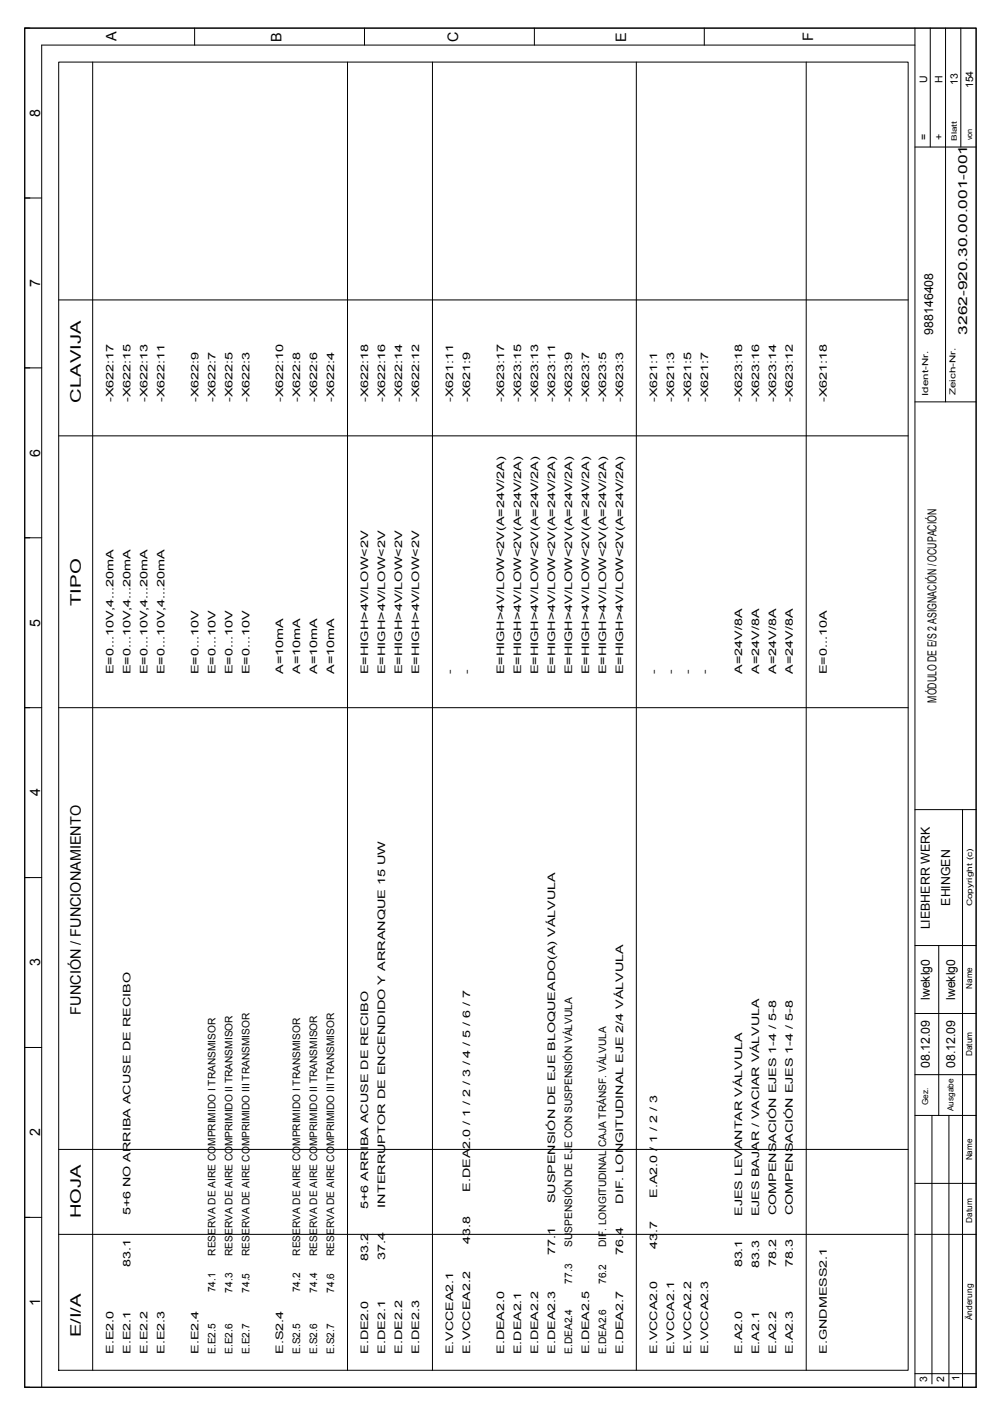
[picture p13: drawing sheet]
<svg xmlns="http://www.w3.org/2000/svg" width="210mm" height="297mm" viewBox="0 0 210 297" stroke-linecap="round" stroke-linejoin="round" font-family="sans-serif">
<defs><g id="words">
<g font-size="3.1">
<text x="24.7" y="8.7" transform="rotate(-90 24.7 8.7)">A</text>
<text x="59.7" y="8.8" transform="rotate(-90 59.7 8.8)">B</text>
<text x="97.1" y="8.9" transform="rotate(-90 97.1 8.9)">C</text>
<text x="132.8" y="8.8" transform="rotate(-90 132.8 8.8)">E</text>
<text x="172.4" y="8.7" transform="rotate(-90 172.4 8.7)">F</text>
<text x="8.5" y="24.8" transform="rotate(-90 8.5 24.8)">8</text>
<text x="8.5" y="60.8" transform="rotate(-90 8.5 60.8)">7</text>
<text x="17.2" y="85.4" transform="rotate(-90 17.2 85.4)">CLAVIJA</text>
<text x="8.5" y="96.8" transform="rotate(-90 8.5 96.8)">6</text>
<text x="17.2" y="128.5" transform="rotate(-90 17.2 128.5)">TIPO</text>
<text x="8.5" y="132.9" transform="rotate(-90 8.5 132.9)">5</text>
<text x="8.5" y="168.9" transform="rotate(-90 8.5 168.9)">4</text>
<text x="8.5" y="204.9" transform="rotate(-90 8.5 204.9)">3</text>
<text x="17.2" y="215.1" transform="rotate(-90 17.2 215.1)">FUNCIÓN / FUNCIONAMIENTO</text>
<text x="8.5" y="240.9" transform="rotate(-90 8.5 240.9)">2</text>
<text x="17.2" y="258.3" transform="rotate(-90 17.2 258.3)">HOJA</text>
<text x="8.5" y="276.8" transform="rotate(-90 8.5 276.8)">1</text>
<text x="17.2" y="283.5" transform="rotate(-90 17.2 283.5)">E/I/A</text>
</g>
<g font-size="2.6">
<text x="197.8" y="70.9" transform="rotate(-90 197.8 70.9)">988146408</text>
<text x="205" y="70.9" transform="rotate(-90 205 70.9)">3262-920.30.00.001-001</text>
<text x="198.6" y="149" transform="rotate(-90 198.6 149)">MÓDULO DE E/S 2 ASIGNACIÓN / OCUPACIÓN</text>
<text x="201.4" y="192" transform="rotate(-90 201.4 192)">EHINGEN</text>
<text x="197.1" y="197.1" transform="rotate(-90 197.1 197.1)">LIEBHERR WERK</text>
<text x="197.1" y="212" transform="rotate(-90 197.1 212)">lweklg0</text>
<text x="202.5" y="212" transform="rotate(-90 202.5 212)">lweklg0</text>
<text x="197.1" y="226.5" transform="rotate(-90 197.1 226.5)">08.12.09</text>
<text x="202.5" y="226.5" transform="rotate(-90 202.5 226.5)">08.12.09</text>
</g>
<g font-size="2.2">
<text x="196.6" y="17.6" transform="rotate(-90 196.6 17.6)">U</text>
<text x="199.8" y="17.6" transform="rotate(-90 199.8 17.6)">H</text>
<text x="203.1" y="18.1" transform="rotate(-90 203.1 18.1)">13</text>
<text x="206.3" y="18.7" transform="rotate(-90 206.3 18.7)">154</text>
<text x="196.6" y="29.6" transform="rotate(-90 196.6 29.6)">=</text>
<text x="199.8" y="29.6" transform="rotate(-90 199.8 29.6)">+</text>
<text x="24" y="85.3" transform="rotate(-90 24 85.3)">-X622:17</text>
<text x="27.7" y="85.3" transform="rotate(-90 27.7 85.3)">-X622:15</text>
<text x="31.3" y="85.3" transform="rotate(-90 31.3 85.3)">-X622:13</text>
<text x="34.9" y="85.3" transform="rotate(-90 34.9 85.3)">-X622:11</text>
<text x="42.1" y="85.3" transform="rotate(-90 42.1 85.3)">-X622:9</text>
<text x="45.7" y="85.3" transform="rotate(-90 45.7 85.3)">-X622:7</text>
<text x="49.3" y="85.3" transform="rotate(-90 49.3 85.3)">-X622:5</text>
<text x="52.9" y="85.3" transform="rotate(-90 52.9 85.3)">-X622:3</text>
<text x="60.1" y="85.3" transform="rotate(-90 60.1 85.3)">-X622:10</text>
<text x="63.7" y="85.3" transform="rotate(-90 63.7 85.3)">-X622:8</text>
<text x="67.3" y="85.3" transform="rotate(-90 67.3 85.3)">-X622:6</text>
<text x="70.9" y="85.3" transform="rotate(-90 70.9 85.3)">-X622:4</text>
<text x="78.1" y="85.3" transform="rotate(-90 78.1 85.3)">-X622:18</text>
<text x="81.7" y="85.3" transform="rotate(-90 81.7 85.3)">-X622:16</text>
<text x="85.3" y="85.3" transform="rotate(-90 85.3 85.3)">-X622:14</text>
<text x="88.9" y="85.3" transform="rotate(-90 88.9 85.3)">-X622:12</text>
<text x="96.1" y="85.3" transform="rotate(-90 96.1 85.3)">-X621:11</text>
<text x="99.7" y="85.3" transform="rotate(-90 99.7 85.3)">-X621:9</text>
<text x="106.9" y="85.3" transform="rotate(-90 106.9 85.3)">-X623:17</text>
<text x="110.5" y="85.3" transform="rotate(-90 110.5 85.3)">-X623:15</text>
<text x="114.1" y="85.3" transform="rotate(-90 114.1 85.3)">-X623:13</text>
<text x="117.7" y="85.3" transform="rotate(-90 117.7 85.3)">-X623:11</text>
<text x="121.3" y="85.3" transform="rotate(-90 121.3 85.3)">-X623:9</text>
<text x="124.9" y="85.3" transform="rotate(-90 124.9 85.3)">-X623:7</text>
<text x="128.5" y="85.3" transform="rotate(-90 128.5 85.3)">-X623:5</text>
<text x="132.1" y="85.3" transform="rotate(-90 132.1 85.3)">-X623:3</text>
<text x="139.3" y="85.3" transform="rotate(-90 139.3 85.3)">-X621:1</text>
<text x="142.9" y="85.3" transform="rotate(-90 142.9 85.3)">-X621:3</text>
<text x="146.5" y="85.3" transform="rotate(-90 146.5 85.3)">-X621:5</text>
<text x="150.1" y="85.3" transform="rotate(-90 150.1 85.3)">-X621:7</text>
<text x="157.3" y="85.3" transform="rotate(-90 157.3 85.3)">-X623:18</text>
<text x="160.9" y="85.3" transform="rotate(-90 160.9 85.3)">-X623:16</text>
<text x="164.5" y="85.3" transform="rotate(-90 164.5 85.3)">-X623:14</text>
<text x="168.1" y="85.3" transform="rotate(-90 168.1 85.3)">-X623:12</text>
<text x="175.3" y="85.3" transform="rotate(-90 175.3 85.3)">-X621:18</text>
<text x="24" y="143" transform="rotate(-90 24 143)">E=0...10V,4...20mA</text>
<text x="27.7" y="143" transform="rotate(-90 27.7 143)">E=0...10V,4...20mA</text>
<text x="31.3" y="143" transform="rotate(-90 31.3 143)">E=0...10V,4...20mA</text>
<text x="34.9" y="143" transform="rotate(-90 34.9 143)">E=0...10V,4...20mA</text>
<text x="42.1" y="143" transform="rotate(-90 42.1 143)">E=0...10V</text>
<text x="45.7" y="143" transform="rotate(-90 45.7 143)">E=0...10V</text>
<text x="49.3" y="143" transform="rotate(-90 49.3 143)">E=0...10V</text>
<text x="52.9" y="143" transform="rotate(-90 52.9 143)">E=0...10V</text>
<text x="60.1" y="142.8" transform="rotate(-90 60.1 142.8)">A=10mA</text>
<text x="63.7" y="142.8" transform="rotate(-90 63.7 142.8)">A=10mA</text>
<text x="67.3" y="142.8" transform="rotate(-90 67.3 142.8)">A=10mA</text>
<text x="70.9" y="142.8" transform="rotate(-90 70.9 142.8)">A=10mA</text>
<text x="78.1" y="143" transform="rotate(-90 78.1 143)">E=HIGH&gt;4V/LOW&lt;2V</text>
<text x="81.7" y="143" transform="rotate(-90 81.7 143)">E=HIGH&gt;4V/LOW&lt;2V</text>
<text x="85.3" y="143" transform="rotate(-90 85.3 143)">E=HIGH&gt;4V/LOW&lt;2V</text>
<text x="88.9" y="143" transform="rotate(-90 88.9 143)">E=HIGH&gt;4V/LOW&lt;2V</text>
<text x="96.1" y="142.9" transform="rotate(-90 96.1 142.9)">-</text>
<text x="99.7" y="142.9" transform="rotate(-90 99.7 142.9)">-</text>
<text x="106.9" y="143" transform="rotate(-90 106.9 143)">E=HIGH&gt;4V/LOW&lt;2V(A=24V/2A)</text>
<text x="110.5" y="143" transform="rotate(-90 110.5 143)">E=HIGH&gt;4V/LOW&lt;2V(A=24V/2A)</text>
<text x="114.1" y="143" transform="rotate(-90 114.1 143)">E=HIGH&gt;4V/LOW&lt;2V(A=24V/2A)</text>
<text x="117.7" y="143" transform="rotate(-90 117.7 143)">E=HIGH&gt;4V/LOW&lt;2V(A=24V/2A)</text>
<text x="121.3" y="143" transform="rotate(-90 121.3 143)">E=HIGH&gt;4V/LOW&lt;2V(A=24V/2A)</text>
<text x="124.9" y="143" transform="rotate(-90 124.9 143)">E=HIGH&gt;4V/LOW&lt;2V(A=24V/2A)</text>
<text x="128.5" y="143" transform="rotate(-90 128.5 143)">E=HIGH&gt;4V/LOW&lt;2V(A=24V/2A)</text>
<text x="132.1" y="143" transform="rotate(-90 132.1 143)">E=HIGH&gt;4V/LOW&lt;2V(A=24V/2A)</text>
<text x="139.3" y="142.9" transform="rotate(-90 139.3 142.9)">-</text>
<text x="142.9" y="142.9" transform="rotate(-90 142.9 142.9)">-</text>
<text x="146.5" y="142.9" transform="rotate(-90 146.5 142.9)">-</text>
<text x="150.1" y="142.9" transform="rotate(-90 150.1 142.9)">-</text>
<text x="157.3" y="142.8" transform="rotate(-90 157.3 142.8)">A=24V/8A</text>
<text x="160.9" y="142.8" transform="rotate(-90 160.9 142.8)">A=24V/8A</text>
<text x="164.5" y="142.8" transform="rotate(-90 164.5 142.8)">A=24V/8A</text>
<text x="168.1" y="142.8" transform="rotate(-90 168.1 142.8)">A=24V/8A</text>
<text x="175.3" y="143" transform="rotate(-90 175.3 143)">E=0...10A</text>
<text x="27.7" y="257.7" transform="rotate(-90 27.7 257.7)">5+6 NO ARRIBA ACUSE DE RECIBO</text>
<text x="78.1" y="256.3" transform="rotate(-90 78.1 256.3)">5+6 ARRIBA ACUSE DE RECIBO</text>
<text x="81.7" y="256.1" transform="rotate(-90 81.7 256.1)">INTERRUPTOR DE ENCENDIDO Y ARRANQUE 15 UW</text>
<text x="99.7" y="252.7" transform="rotate(-90 99.7 252.7)">E.DEA2.0 / 1 / 2 / 3 / 4 / 5 / 6 / 7</text>
<text x="117.7" y="255.1" transform="rotate(-90 117.7 255.1)">SUSPENSIÓN DE EJE BLOQUEADO(A) VÁLVULA</text>
<text x="132.1" y="255.2" transform="rotate(-90 132.1 255.2)">DIF. LONGITUDINAL EJE 2/4 VÁLVULA</text>
<text x="139.3" y="253.9" transform="rotate(-90 139.3 253.9)">E.A2.0 / 1 / 2 / 3</text>
<text x="157.3" y="257.8" transform="rotate(-90 157.3 257.8)">EJES LEVANTAR VÁLVULA</text>
<text x="160.9" y="257.9" transform="rotate(-90 160.9 257.9)">EJES BAJAR / VACIAR VÁLVULA</text>
<text x="164.5" y="257.7" transform="rotate(-90 164.5 257.7)">COMPENSACIÓN EJES 1-4 / 5-8</text>
<text x="168.1" y="257.7" transform="rotate(-90 168.1 257.7)">COMPENSACIÓN EJES 1-4 / 5-8</text>
<text x="99.7" y="263.6" transform="rotate(-90 99.7 263.6)">43.8</text>
<text x="27.7" y="268.7" transform="rotate(-90 27.7 268.7)">83.1</text>
<text x="45.7" y="266.3" transform="rotate(-90 45.7 266.3)">RESERVA DE AIRE COMPRIMIDO I TRANSMISOR</text>
<text x="49.3" y="266.3" transform="rotate(-90 49.3 266.3)">RESERVA DE AIRE COMPRIMIDO II TRANSMISOR</text>
<text x="52.9" y="266.3" transform="rotate(-90 52.9 266.3)">RESERVA DE AIRE COMPRIMIDO III TRANSMISOR</text>
<text x="63.7" y="266.3" transform="rotate(-90 63.7 266.3)">RESERVA DE AIRE COMPRIMIDO I TRANSMISOR</text>
<text x="67.3" y="266.3" transform="rotate(-90 67.3 266.3)">RESERVA DE AIRE COMPRIMIDO II TRANSMISOR</text>
<text x="70.9" y="266.3" transform="rotate(-90 70.9 266.3)">RESERVA DE AIRE COMPRIMIDO III TRANSMISOR</text>
<text x="78.1" y="267.3" transform="rotate(-90 78.1 267.3)">83.2</text>
<text x="81.7" y="267.1" transform="rotate(-90 81.7 267.1)">37.4</text>
<text x="117.7" y="266.1" transform="rotate(-90 117.7 266.1)">77.1</text>
<text x="121.3" y="264.3" transform="rotate(-90 121.3 264.3)">SUSPENSIÓN DE EJE CON SUSPENSIÓN VÁLVULA</text>
<text x="128.5" y="264.4" transform="rotate(-90 128.5 264.4)">DIF. LONGITUDINAL CAJA TRÁNSF. VÁLVULA</text>
<text x="132.1" y="266.2" transform="rotate(-90 132.1 266.2)">76.4</text>
<text x="139.3" y="264.9" transform="rotate(-90 139.3 264.9)">43.7</text>
<text x="157.3" y="268.7" transform="rotate(-90 157.3 268.7)">83.1</text>
<text x="160.9" y="268.8" transform="rotate(-90 160.9 268.8)">83.3</text>
<text x="164.5" y="268.6" transform="rotate(-90 164.5 268.6)">78.2</text>
<text x="168.1" y="268.6" transform="rotate(-90 168.1 268.6)">78.3</text>
<text x="45.7" y="274" transform="rotate(-90 45.7 274)">74.1</text>
<text x="49.3" y="274" transform="rotate(-90 49.3 274)">74.3</text>
<text x="52.9" y="274.1" transform="rotate(-90 52.9 274.1)">74.5</text>
<text x="63.7" y="274" transform="rotate(-90 63.7 274)">74.2</text>
<text x="67.3" y="274" transform="rotate(-90 67.3 274)">74.4</text>
<text x="70.9" y="274.1" transform="rotate(-90 70.9 274.1)">74.6</text>
<text x="121.3" y="272.2" transform="rotate(-90 121.3 272.2)">77.3</text>
<text x="128.5" y="272.2" transform="rotate(-90 128.5 272.2)">76.2</text>
<text x="24" y="287.1" transform="rotate(-90 24 287.1)">E.E2.0</text>
<text x="27.7" y="287.1" transform="rotate(-90 27.7 287.1)">E.E2.1</text>
<text x="31.3" y="287.1" transform="rotate(-90 31.3 287.1)">E.E2.2</text>
<text x="34.9" y="287.1" transform="rotate(-90 34.9 287.1)">E.E2.3</text>
<text x="42.1" y="287.1" transform="rotate(-90 42.1 287.1)">E.E2.4</text>
<text x="45.7" y="287.1" transform="rotate(-90 45.7 287.1)">E.E2.5</text>
<text x="49.3" y="287.1" transform="rotate(-90 49.3 287.1)">E.E2.6</text>
<text x="52.9" y="287.1" transform="rotate(-90 52.9 287.1)">E.E2.7</text>
<text x="60.1" y="287.1" transform="rotate(-90 60.1 287.1)">E.S2.4</text>
<text x="63.7" y="287.1" transform="rotate(-90 63.7 287.1)">E.S2.5</text>
<text x="67.3" y="287.1" transform="rotate(-90 67.3 287.1)">E.S2.6</text>
<text x="70.9" y="287.1" transform="rotate(-90 70.9 287.1)">E.S2.7</text>
<text x="78.1" y="287.1" transform="rotate(-90 78.1 287.1)">E.DE2.0</text>
<text x="81.7" y="287.1" transform="rotate(-90 81.7 287.1)">E.DE2.1</text>
<text x="85.3" y="287.1" transform="rotate(-90 85.3 287.1)">E.DE2.2</text>
<text x="88.9" y="287.1" transform="rotate(-90 88.9 287.1)">E.DE2.3</text>
<text x="96.1" y="287.1" transform="rotate(-90 96.1 287.1)">E.VCCEA2.1</text>
<text x="99.7" y="287.1" transform="rotate(-90 99.7 287.1)">E.VCCEA2.2</text>
<text x="106.9" y="287.1" transform="rotate(-90 106.9 287.1)">E.DEA2.0</text>
<text x="110.5" y="287.1" transform="rotate(-90 110.5 287.1)">E.DEA2.1</text>
<text x="114.1" y="287.1" transform="rotate(-90 114.1 287.1)">E.DEA2.2</text>
<text x="117.7" y="287.1" transform="rotate(-90 117.7 287.1)">E.DEA2.3</text>
<text x="121.3" y="287.1" transform="rotate(-90 121.3 287.1)">E.DEA2.4</text>
<text x="124.9" y="287.1" transform="rotate(-90 124.9 287.1)">E.DEA2.5</text>
<text x="128.5" y="287.1" transform="rotate(-90 128.5 287.1)">E.DEA2.6</text>
<text x="132.1" y="287.1" transform="rotate(-90 132.1 287.1)">E.DEA2.7</text>
<text x="139.3" y="287.1" transform="rotate(-90 139.3 287.1)">E.VCCA2.0</text>
<text x="142.9" y="287.1" transform="rotate(-90 142.9 287.1)">E.VCCA2.1</text>
<text x="146.5" y="287.1" transform="rotate(-90 146.5 287.1)">E.VCCA2.2</text>
<text x="150.1" y="287.1" transform="rotate(-90 150.1 287.1)">E.VCCA2.3</text>
<text x="157.3" y="287.1" transform="rotate(-90 157.3 287.1)">E.A2.0</text>
<text x="160.9" y="287.1" transform="rotate(-90 160.9 287.1)">E.A2.1</text>
<text x="164.5" y="287.1" transform="rotate(-90 164.5 287.1)">E.A2.2</text>
<text x="168.1" y="287.1" transform="rotate(-90 168.1 287.1)">E.A2.3</text>
<text x="175.3" y="287.1" transform="rotate(-90 175.3 287.1)">E.GNDMESS2.1</text>
<text x="196.6" y="292.9" transform="rotate(-90 196.6 292.9)">3</text>
<text x="200.2" y="292.9" transform="rotate(-90 200.2 292.9)">2</text>
<text x="203.4" y="292.8" transform="rotate(-90 203.4 292.8)">1</text>
</g>
<g font-size="1.7">
<text x="196.8" y="83.9" transform="rotate(-90 196.8 83.9)">Ident-Nr.</text>
<text x="202.6" y="83.8" transform="rotate(-90 202.6 83.8)">Zeich-Nr.</text>
<text x="206.2" y="209.6" transform="rotate(-90 206.2 209.6)">Name</text>
<text x="206.2" y="223.9" transform="rotate(-90 206.2 223.9)">Datum</text>
<text x="196.8" y="234.3" transform="rotate(-90 196.8 234.3)">Gez.</text>
<text x="202.2" y="235.6" transform="rotate(-90 202.2 235.6)">Ausgabe</text>
<text x="206.2" y="246" transform="rotate(-90 206.2 246)">Name</text>
<text x="206.2" y="259.2" transform="rotate(-90 206.2 259.2)">Datum</text>
<text x="206.2" y="279.9" transform="rotate(-90 206.2 279.9)">Änderung</text>
</g>
<g font-size="1.6">
<text x="202.9" y="29.9" transform="rotate(-90 202.9 29.9)">Blatt</text>
<text x="206.1" y="29.7" transform="rotate(-90 206.1 29.7)">von</text>
<text x="206.1" y="192.2" transform="rotate(-90 206.1 192.2)">Copyright (c)</text>
</g>
</g></defs>
<g fill="none" stroke="#000" stroke-width=".21">
<path d="M5.2 6h201.8v288.1h-201.8zM12.4 13.2h180.2v277.3h-180.2zM19.6 13.2v277.3M41.3 6v3.6M73.7 13.2v277.3M77.3 6v3.6M91.7 13.2v277.3M113.3 6v3.6M134.9 13.2v277.3M149.3 6v3.6M170.9 13.2v277.3M194 9.6h-185.2v284.5"/>
<path d="M194 6v288.1M197.2 6v25.2M200.5 6v79.2M203.7 6v25.2M194 31.2h13M5.2 42h3.6M5.2 78h3.6M12.4 63.6h180.2M12.4 92.4h180.2M194 85.2h13M5.2 114h3.6M5.2 150h3.6"/>
<path d="M12.4 150h180.2M194 171.7h13M204.1 171.7v122.4M5.2 186.1h3.6M194 214.9h13M194 200.5h13M199 200.5v36M5.2 222.1h3.6M194 236.5h13M194 227.8h13M197.6 236.5v56.9M201.2 236.5v57.6"/>
<path d="M5.2 258.1h3.6M12.4 243.7h180.2M194 250.9h13M12.4 261.7h180.2M194 261.7h13M194 291.2h13"/>
</g>
<use href="#words"/>
</svg>
